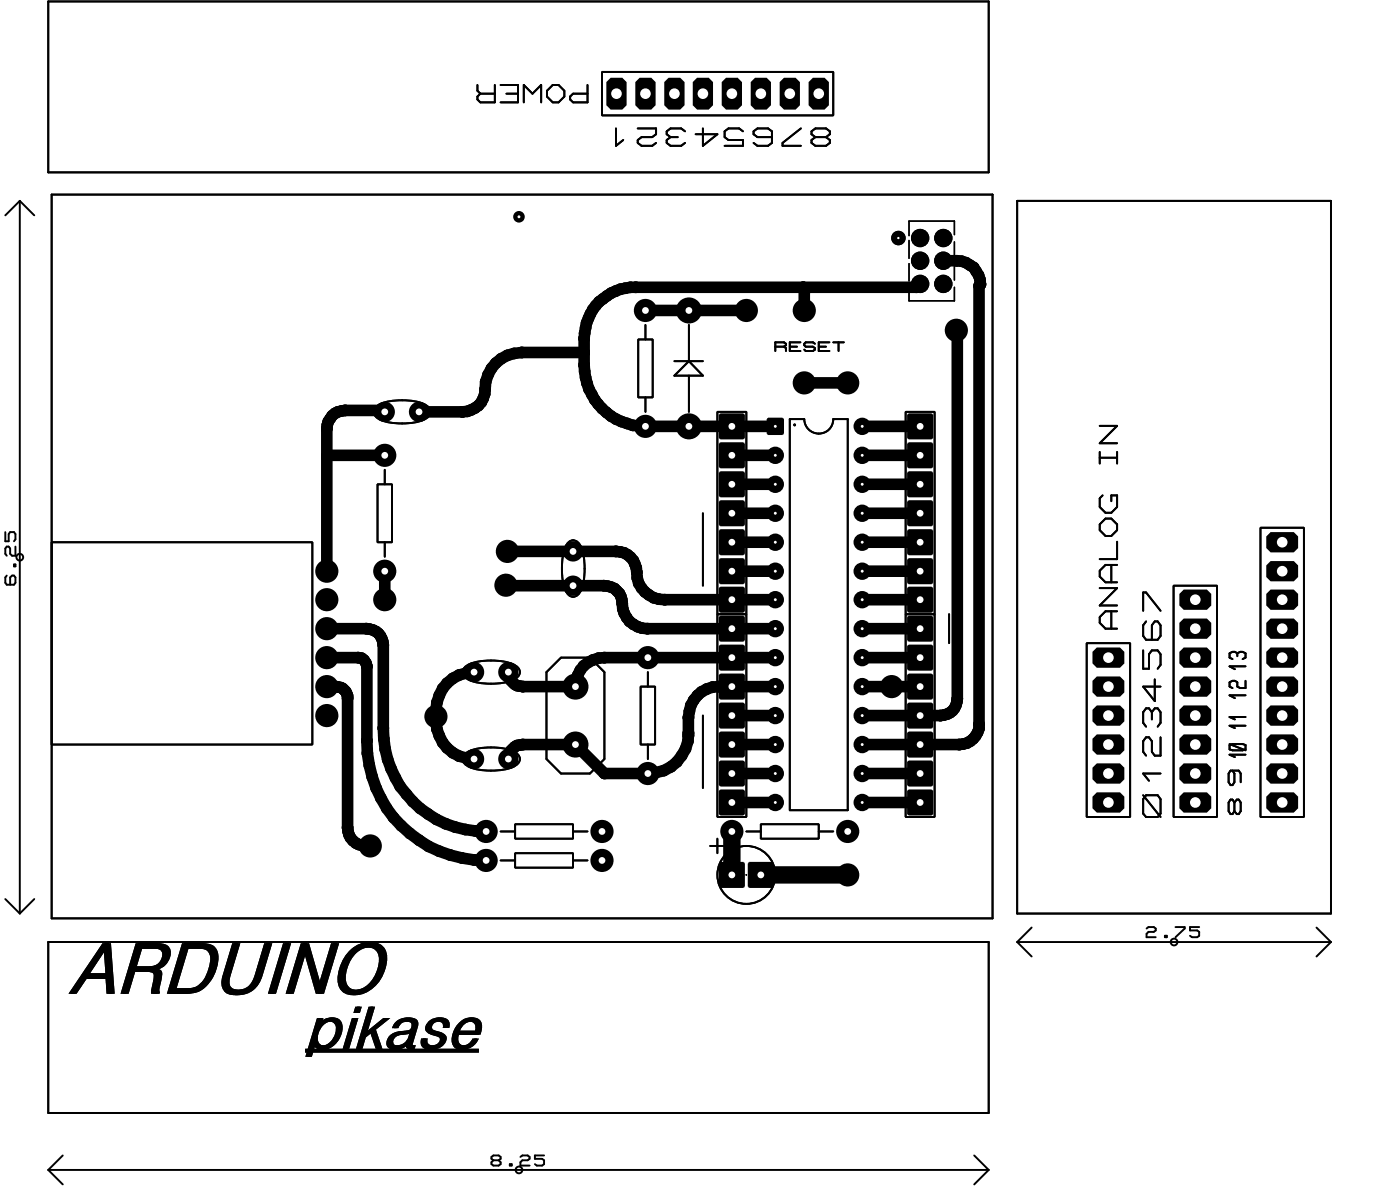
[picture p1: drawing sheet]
<svg xmlns="http://www.w3.org/2000/svg" width="123mm" height="104mm" viewBox="0 0 123 104" stroke-linecap="round" stroke-linejoin="round" font-family="sans-serif">
<defs><g id="words">
<text font-size="6.4" x="5.9" y="87.1">ARDUINO</text>
<text font-size="5.3" x="26.6" y="91.9">pikase</text>
</g></defs>
<g fill="#000">
<path d="M53.2 7.2l.4-.4h1l.3 .4v2l-.3 .4h-1l-.4-.4z" fill-rule="evenodd"/>
<path d="M55.7 7.2l.4-.4h1l.4 .4v2l-.4 .4h-1l-.4-.4z" fill-rule="evenodd"/>
<path d="M58.6 6.8h1l.4 .4v2l-.4 .4h-1l-.3-.4v-2z" fill-rule="evenodd"/>
<path d="M61.1 6.8h1l.4 .4v2l-.4 .4h-1l-.4-.4v-2z" fill-rule="evenodd"/>
<path d="M63.7 6.8h1l.4 .4v2l-.4 .4h-1l-.4-.4v-2z" fill-rule="evenodd"/>
<path d="M66.2 6.8h1l.4 .4v2l-.4 .4h-1l-.4-.4v-2z" fill-rule="evenodd"/>
<path d="M68.7 6.8h1.1l.3 .4v2l-.3 .4h-1.1l-.3-.4v-2z" fill-rule="evenodd"/>
<path d="M71.3 6.8h1l.4 .4v2l-.4 .4h-1l-.4-.4v-2z" fill-rule="evenodd"/>
<path d="M63.1 36.3h2.2v2.2h-2.2z" fill-rule="evenodd"/>
<path d="M67.3 36.7h1.4v1.4h-1.4z" fill-rule="evenodd"/>
<path d="M79.6 36.3h2.2v2.2h-2.2z" fill-rule="evenodd"/>
<path d="M63.1 56.6h2.2v2.2h-2.2z" fill-rule="evenodd"/>
<path d="M63.1 54h2.2v2.2h-2.2z" fill-rule="evenodd"/>
<path d="M63.1 51.5h2.2v2.2h-2.2z" fill-rule="evenodd"/>
<path d="M63.1 49h2.2v2.2h-2.2z" fill-rule="evenodd"/>
<path d="M63.1 46.4h2.2v2.2h-2.2z" fill-rule="evenodd"/>
<path d="M63.1 43.9h2.2v2.2h-2.2z" fill-rule="evenodd"/>
<path d="M63.1 41.4h2.2v2.2h-2.2z" fill-rule="evenodd"/>
<path d="M63.1 38.8h2.2v2.2h-2.2z" fill-rule="evenodd"/>
<path d="M79.6 51.5h2.2v2.2h-2.2z" fill-rule="evenodd"/>
<path d="M79.6 49h2.2v2.2h-2.2z" fill-rule="evenodd"/>
<path d="M79.6 46.4h2.2v2.2h-2.2z" fill-rule="evenodd"/>
<path d="M79.6 43.9h2.2v2.2h-2.2z" fill-rule="evenodd"/>
<path d="M79.6 41.4h2.2v2.2h-2.2z" fill-rule="evenodd"/>
<path d="M79.6 38.8h2.2v2.2h-2.2z" fill-rule="evenodd"/>
<path d="M79.6 56.6h2.2v2.2h-2.2z" fill-rule="evenodd"/>
<path d="M79.6 54h2.2v2.2h-2.2z" fill-rule="evenodd"/>
<path d="M96.2 56.8h2l.4 .3v1.1l-.4 .3h-2l-.4-.3v-1.1z" fill-rule="evenodd"/>
<path d="M103.8 56.8h2l.4 .3v1.1l-.4 .3h-2l-.4-.3v-1.1z" fill-rule="evenodd"/>
<path d="M103.8 54.2h2l.4 .4v1l-.4 .4h-2l-.4-.4v-1z" fill-rule="evenodd"/>
<path d="M103.8 51.7h2l.4 .4v1l-.4 .4h-2l-.4-.4v-1z" fill-rule="evenodd"/>
<path d="M111.4 56.8h2.1l.3 .3v1.1l-.3 .3h-2.1l-.4-.3v-1.1z" fill-rule="evenodd"/>
<path d="M111.4 54.2h2.1l.3 .4v1l-.3 .4h-2.1l-.4-.4v-1z" fill-rule="evenodd"/>
<path d="M111.4 51.7h2.1l.3 .4v1l-.3 .4h-2.1l-.4-.4v-1z" fill-rule="evenodd"/>
<path d="M111.4 49.2h2.1l.3 .4v1l-.3 .4h-2.1l-.4-.4v-1z" fill-rule="evenodd"/>
<path d="M111.4 46.7h2.1l.3 .3v1l-.3 .4h-2.1l-.4-.4v-1z" fill-rule="evenodd"/>
<path d="M63.1 69.3h2.2v2.2h-2.2z" fill-rule="evenodd"/>
<path d="M63.1 66.7h2.2v2.2h-2.2z" fill-rule="evenodd"/>
<path d="M63.1 64.2h2.2v2.2h-2.2z" fill-rule="evenodd"/>
<path d="M63.1 61.6h2.2v2.2h-2.2z" fill-rule="evenodd"/>
<path d="M63.1 59.1h2.2v2.2h-2.2z" fill-rule="evenodd"/>
<path d="M63.1 75.6h2.2v2.2h-2.2z" fill-rule="evenodd"/>
<path d="M65.6 75.6h2.2v2.2h-2.2z" fill-rule="evenodd"/>
<path d="M79.6 69.3h2.2v2.2h-2.2z" fill-rule="evenodd"/>
<path d="M79.6 66.7h2.2v2.2h-2.2z" fill-rule="evenodd"/>
<path d="M79.6 64.2h2.2v2.2h-2.2z" fill-rule="evenodd"/>
<path d="M79.6 61.6h2.2v2.2h-2.2z" fill-rule="evenodd"/>
<path d="M79.6 59.1h2.2v2.2h-2.2z" fill-rule="evenodd"/>
<path d="M96.2 69.5h2l.4 .3v1.1l-.4 .3h-2l-.4-.3v-1.1z" fill-rule="evenodd"/>
<path d="M96.2 66.9h2l.4 .4v1l-.4 .4h-2l-.4-.4v-1z" fill-rule="evenodd"/>
<path d="M96.2 64.4h2l.4 .4v1l-.4 .4h-2l-.4-.4v-1z" fill-rule="evenodd"/>
<path d="M96.2 61.8h2l.4 .4v1l-.4 .4h-2l-.4-.4v-1z" fill-rule="evenodd"/>
<path d="M96.2 59.3h2l.4 .4v1l-.4 .4h-2l-.4-.4v-1z" fill-rule="evenodd"/>
<path d="M103.8 69.5h2l.4 .3v1.1l-.4 .3h-2l-.4-.3v-1.1z" fill-rule="evenodd"/>
<path d="M103.8 66.9h2l.4 .4v1l-.4 .4h-2l-.4-.4v-1z" fill-rule="evenodd"/>
<path d="M103.8 64.4h2l.4 .4v1l-.4 .4h-2l-.4-.4v-1z" fill-rule="evenodd"/>
<path d="M103.8 61.8h2l.4 .4v1l-.4 .4h-2l-.4-.4v-1z" fill-rule="evenodd"/>
<path d="M103.8 59.3h2l.4 .4v1l-.4 .4h-2l-.4-.4v-1z" fill-rule="evenodd"/>
<path d="M111.4 69.5h2.1l.3 .3v1.1l-.3 .3h-2.1l-.4-.3v-1.1z" fill-rule="evenodd"/>
<path d="M111.4 66.9h2.1l.3 .4v1l-.3 .4h-2.1l-.4-.4v-1z" fill-rule="evenodd"/>
<path d="M111.4 64.4h2.1l.3 .4v1l-.3 .4h-2.1l-.4-.4v-1z" fill-rule="evenodd"/>
<path d="M111.4 61.8h2.1l.3 .4v1l-.3 .4h-2.1l-.4-.4v-1z" fill-rule="evenodd"/>
<path d="M111.4 59.3h2.1l.3 .4v1l-.3 .4h-2.1l-.4-.4v-1z" fill-rule="evenodd"/>
<circle cx="45.5" cy="19" r=".51"/>
<circle cx="45.5" cy="19" r=".38"/>
<circle cx="28.7" cy="37.6" r=".51"/>
<circle cx="28.7" cy="37.3" r=".51"/>
<circle cx="28.8" cy="39.9" r=".51"/>
<circle cx="28.8" cy="37" r=".51"/>
<circle cx="29" cy="36.7" r=".51"/>
<circle cx="29.1" cy="36.4" r=".51"/>
<circle cx="29.4" cy="36.2" r=".51"/>
<circle cx="29.6" cy="36.1" r=".51"/>
<circle cx="30" cy="36" r=".51"/>
<circle cx="30.3" cy="36" r=".51"/>
<circle cx="33.6" cy="36" r=".51"/>
<circle cx="33.7" cy="39.9" r="1.02"/>
<circle cx="33.7" cy="36.1" r=".89"/>
<circle cx="36.7" cy="36.1" r=".89"/>
<circle cx="40.6" cy="36.1" r=".51"/>
<circle cx="41" cy="36.1" r=".51"/>
<circle cx="41.3" cy="35.9" r=".51"/>
<circle cx="41.7" cy="35.8" r=".51"/>
<circle cx="42" cy="35.6" r=".51"/>
<circle cx="42.2" cy="35.3" r=".51"/>
<circle cx="42.4" cy="34.9" r=".51"/>
<circle cx="42.5" cy="34.5" r=".51"/>
<circle cx="42.5" cy="34.1" r=".51"/>
<circle cx="42.6" cy="33.5" r=".51"/>
<circle cx="42.8" cy="32.9" r=".51"/>
<circle cx="43.1" cy="32.3" r=".51"/>
<circle cx="43.5" cy="31.8" r=".51"/>
<circle cx="43.9" cy="31.5" r=".51"/>
<circle cx="44.5" cy="31.2" r=".51"/>
<circle cx="45.1" cy="31" r=".51"/>
<circle cx="45.8" cy="30.9" r=".51"/>
<circle cx="51.2" cy="32" r=".51"/>
<circle cx="51.2" cy="30.9" r=".51"/>
<circle cx="51.2" cy="29.7" r=".51"/>
<circle cx="51.3" cy="32.6" r=".51"/>
<circle cx="51.3" cy="29.2" r=".51"/>
<circle cx="51.4" cy="33.1" r=".51"/>
<circle cx="51.4" cy="28.7" r=".51"/>
<circle cx="51.4" cy="28.3" r=".51"/>
<circle cx="51.5" cy="33.6" r=".51"/>
<circle cx="51.6" cy="27.9" r=".51"/>
<circle cx="51.6" cy="34.1" r=".51"/>
<circle cx="51.8" cy="27.5" r=".51"/>
<circle cx="51.9" cy="34.6" r=".51"/>
<circle cx="52" cy="27.1" r=".51"/>
<circle cx="52.2" cy="35.1" r=".51"/>
<circle cx="52.2" cy="26.8" r=".51"/>
<circle cx="52.5" cy="35.4" r=".51"/>
<circle cx="52.5" cy="26.5" r=".51"/>
<circle cx="52.8" cy="35.8" r=".51"/>
<circle cx="52.9" cy="26.2" r=".51"/>
<circle cx="53.2" cy="36.2" r=".51"/>
<circle cx="53.2" cy="26" r=".51"/>
<circle cx="53.6" cy="25.7" r=".51"/>
<circle cx="53.6" cy="36.5" r=".51"/>
<circle cx="54" cy="25.5" r=".51"/>
<circle cx="54" cy="36.7" r=".51"/>
<circle cx="54.4" cy="25.4" r=".51"/>
<circle cx="54.5" cy="37" r=".51"/>
<circle cx="54.8" cy="25.3" r=".51"/>
<circle cx="55" cy="37.1" r=".51"/>
<circle cx="55.3" cy="25.2" r=".51"/>
<circle cx="55.5" cy="37.3" r=".51"/>
<circle cx="55.8" cy="25.2" r=".51"/>
<circle cx="56" cy="37.3" r=".51"/>
<circle cx="56.6" cy="37.4" r="1.02"/>
<circle cx="56.6" cy="27.2" r="1.02"/>
<circle cx="60.4" cy="37.4" r="1.14"/>
<circle cx="60.4" cy="27.2" r="1.14"/>
<circle cx="65.4" cy="27.2" r="1.02"/>
<circle cx="68" cy="39.9" r=".76"/>
<circle cx="70.4" cy="25.2" r=".51"/>
<circle cx="70.5" cy="33.6" r="1.02"/>
<circle cx="70.5" cy="27.2" r="1.02"/>
<circle cx="70.5" cy="25.3" r=".51"/>
<circle cx="74.3" cy="33.6" r="1.02"/>
<circle cx="75.6" cy="39.9" r=".76"/>
<circle cx="75.6" cy="37.4" r=".76"/>
<circle cx="80.4" cy="25.2" r=".51"/>
<circle cx="80.7" cy="20.9" r=".8"/>
<circle cx="80.7" cy="22.9" r=".8"/>
<circle cx="80.7" cy="24.9" r=".8"/>
<circle cx="80.7" cy="37.4" r=".51"/>
<circle cx="82.7" cy="20.9" r=".8"/>
<circle cx="82.7" cy="24.9" r=".8"/>
<circle cx="82.7" cy="22.9" r=".8"/>
<circle cx="83.9" cy="29" r="1.02"/>
<circle cx="83.9" cy="29" r=".51"/>
<circle cx="83.9" cy="22.9" r=".51"/>
<circle cx="84.3" cy="22.9" r=".51"/>
<circle cx="84.7" cy="23" r=".51"/>
<circle cx="85" cy="23.2" r=".51"/>
<circle cx="85.4" cy="23.5" r=".51"/>
<circle cx="85.6" cy="23.8" r=".51"/>
<circle cx="85.8" cy="24.1" r=".51"/>
<circle cx="85.9" cy="25.1" r=".51"/>
<circle cx="85.9" cy="24.5" r=".51"/>
<circle cx="86" cy="24.9" r=".51"/>
<circle cx="28.7" cy="57.7" r="1.02"/>
<circle cx="28.7" cy="55.1" r="1.02"/>
<circle cx="28.7" cy="50.1" r="1.02"/>
<circle cx="28.7" cy="52.6" r="1.02"/>
<circle cx="28.7" cy="40" r=".51"/>
<circle cx="31.4" cy="57.7" r=".51"/>
<circle cx="31.7" cy="57.7" r=".51"/>
<circle cx="31.9" cy="57.9" r=".51"/>
<circle cx="32.1" cy="58.1" r=".51"/>
<circle cx="32.1" cy="55.1" r=".51"/>
<circle cx="32.2" cy="58.4" r=".51"/>
<circle cx="32.4" cy="55.2" r=".51"/>
<circle cx="32.7" cy="55.2" r=".51"/>
<circle cx="33" cy="55.4" r=".51"/>
<circle cx="33.2" cy="55.5" r=".51"/>
<circle cx="33.4" cy="55.8" r=".51"/>
<circle cx="33.5" cy="56" r=".51"/>
<circle cx="33.6" cy="56.3" r=".51"/>
<circle cx="33.6" cy="56.6" r=".51"/>
<circle cx="33.7" cy="52.6" r="1.02"/>
<circle cx="33.7" cy="50.1" r="1.02"/>
<circle cx="39.2" cy="59.9" r=".51"/>
<circle cx="39.7" cy="59.5" r=".51"/>
<circle cx="40.3" cy="59.2" r=".51"/>
<circle cx="40.9" cy="59" r=".51"/>
<circle cx="41.6" cy="58.9" r=".89"/>
<circle cx="44.4" cy="51.3" r="1.02"/>
<circle cx="44.4" cy="51.3" r=".51"/>
<circle cx="44.4" cy="51.4" r=".51"/>
<circle cx="44.5" cy="48.3" r="1.02"/>
<circle cx="44.5" cy="48.3" r=".51"/>
<circle cx="44.6" cy="58.9" r=".89"/>
<circle cx="44.6" cy="59.2" r=".51"/>
<circle cx="44.7" cy="59.4" r=".51"/>
<circle cx="44.8" cy="59.6" r=".51"/>
<circle cx="45" cy="59.8" r=".51"/>
<circle cx="45.1" cy="60" r=".51"/>
<circle cx="50.2" cy="51.4" r=".89"/>
<circle cx="50.2" cy="48.3" r=".89"/>
<circle cx="50.5" cy="59.7" r=".51"/>
<circle cx="50.7" cy="59.2" r=".51"/>
<circle cx="50.9" cy="58.8" r=".51"/>
<circle cx="51.2" cy="58.4" r=".51"/>
<circle cx="51.6" cy="58.1" r=".51"/>
<circle cx="52" cy="57.9" r=".51"/>
<circle cx="52.5" cy="57.7" r=".51"/>
<circle cx="53" cy="51.4" r=".51"/>
<circle cx="53" cy="57.7" r=".51"/>
<circle cx="53.3" cy="51.4" r=".51"/>
<circle cx="53.6" cy="51.5" r=".51"/>
<circle cx="53.9" cy="51.6" r=".51"/>
<circle cx="54" cy="48.3" r=".51"/>
<circle cx="54.1" cy="51.8" r=".51"/>
<circle cx="54.3" cy="52" r=".51"/>
<circle cx="54.4" cy="48.4" r=".51"/>
<circle cx="54.4" cy="52.3" r=".51"/>
<circle cx="54.5" cy="52.6" r=".51"/>
<circle cx="54.6" cy="52.9" r=".51"/>
<circle cx="54.6" cy="53.4" r=".51"/>
<circle cx="54.7" cy="48.5" r=".51"/>
<circle cx="54.7" cy="53.8" r=".51"/>
<circle cx="54.9" cy="54.1" r=".51"/>
<circle cx="55" cy="48.6" r=".51"/>
<circle cx="55.2" cy="54.5" r=".51"/>
<circle cx="55.3" cy="48.9" r=".51"/>
<circle cx="55.5" cy="49.1" r=".51"/>
<circle cx="55.5" cy="54.7" r=".51"/>
<circle cx="55.7" cy="49.4" r=".51"/>
<circle cx="55.8" cy="49.8" r=".51"/>
<circle cx="55.8" cy="50.2" r=".51"/>
<circle cx="55.9" cy="50.7" r=".51"/>
<circle cx="55.9" cy="54.9" r=".51"/>
<circle cx="56" cy="51.1" r=".51"/>
<circle cx="56.3" cy="51.6" r=".51"/>
<circle cx="56.3" cy="55.1" r=".51"/>
<circle cx="56.6" cy="51.9" r=".51"/>
<circle cx="56.8" cy="55.1" r=".51"/>
<circle cx="56.8" cy="57.7" r="1.02"/>
<circle cx="56.9" cy="52.2" r=".51"/>
<circle cx="57.3" cy="52.4" r=".51"/>
<circle cx="57.8" cy="52.5" r=".51"/>
<circle cx="58.3" cy="52.6" r=".51"/>
<circle cx="68" cy="50.1" r=".76"/>
<circle cx="68" cy="45" r=".76"/>
<circle cx="68" cy="52.6" r=".76"/>
<circle cx="68" cy="55.1" r=".76"/>
<circle cx="68" cy="57.7" r=".76"/>
<circle cx="68" cy="47.5" r=".76"/>
<circle cx="68" cy="42.5" r=".76"/>
<circle cx="75.6" cy="57.7" r=".76"/>
<circle cx="75.6" cy="55.1" r=".76"/>
<circle cx="75.6" cy="52.6" r=".76"/>
<circle cx="75.6" cy="47.5" r=".76"/>
<circle cx="75.6" cy="45" r=".76"/>
<circle cx="75.6" cy="50.1" r=".76"/>
<circle cx="75.6" cy="42.5" r=".76"/>
<circle cx="28.7" cy="62.7" r="1.02"/>
<circle cx="28.7" cy="60.2" r="1.02"/>
<circle cx="29.5" cy="60.2" r=".51"/>
<circle cx="29.7" cy="60.2" r=".51"/>
<circle cx="29.9" cy="60.3" r=".51"/>
<circle cx="30.1" cy="60.4" r=".51"/>
<circle cx="30.2" cy="60.5" r=".51"/>
<circle cx="30.3" cy="60.6" r=".51"/>
<circle cx="30.4" cy="60.8" r=".51"/>
<circle cx="30.5" cy="61" r=".51"/>
<circle cx="30.5" cy="72.6" r=".51"/>
<circle cx="30.5" cy="61.2" r=".51"/>
<circle cx="30.5" cy="72.9" r=".51"/>
<circle cx="30.6" cy="73.2" r=".51"/>
<circle cx="30.7" cy="73.4" r=".51"/>
<circle cx="30.9" cy="73.7" r=".51"/>
<circle cx="31.2" cy="73.9" r=".51"/>
<circle cx="31.5" cy="74" r=".51"/>
<circle cx="31.7" cy="74.1" r=".51"/>
<circle cx="32.1" cy="74.2" r=".51"/>
<circle cx="32.2" cy="64.9" r=".51"/>
<circle cx="32.2" cy="66" r=".51"/>
<circle cx="32.4" cy="67.1" r=".51"/>
<circle cx="32.5" cy="74.2" r="1.02"/>
<circle cx="32.6" cy="68.1" r=".51"/>
<circle cx="33" cy="69.1" r=".51"/>
<circle cx="33.4" cy="70" r=".51"/>
<circle cx="33.6" cy="63.8" r=".51"/>
<circle cx="33.7" cy="64.8" r=".51"/>
<circle cx="33.8" cy="65.7" r=".51"/>
<circle cx="33.9" cy="70.9" r=".51"/>
<circle cx="34" cy="66.6" r=".51"/>
<circle cx="34.3" cy="67.4" r=".51"/>
<circle cx="34.5" cy="71.7" r=".51"/>
<circle cx="34.7" cy="68.2" r=".51"/>
<circle cx="35.1" cy="69" r=".51"/>
<circle cx="35.2" cy="72.4" r=".51"/>
<circle cx="35.6" cy="69.6" r=".51"/>
<circle cx="35.9" cy="73.1" r=".51"/>
<circle cx="36.2" cy="70.3" r=".51"/>
<circle cx="36.7" cy="73.7" r=".51"/>
<circle cx="36.8" cy="70.9" r=".51"/>
<circle cx="37.5" cy="71.4" r=".51"/>
<circle cx="37.6" cy="74.2" r=".51"/>
<circle cx="38.2" cy="62.8" r="1.02"/>
<circle cx="38.2" cy="62.8" r=".51"/>
<circle cx="38.2" cy="62.3" r=".51"/>
<circle cx="38.2" cy="63.2" r=".51"/>
<circle cx="38.3" cy="71.8" r=".51"/>
<circle cx="38.3" cy="63.9" r=".51"/>
<circle cx="38.3" cy="61.6" r=".51"/>
<circle cx="38.5" cy="61" r=".51"/>
<circle cx="38.5" cy="74.6" r=".51"/>
<circle cx="38.5" cy="64.5" r=".51"/>
<circle cx="38.8" cy="60.4" r=".51"/>
<circle cx="38.8" cy="65.1" r=".51"/>
<circle cx="39.1" cy="72.2" r=".51"/>
<circle cx="39.2" cy="65.6" r=".51"/>
<circle cx="39.5" cy="75" r=".51"/>
<circle cx="39.7" cy="66" r=".51"/>
<circle cx="39.9" cy="72.5" r=".51"/>
<circle cx="40.3" cy="66.3" r=".51"/>
<circle cx="40.5" cy="75.2" r=".51"/>
<circle cx="40.8" cy="72.7" r=".51"/>
<circle cx="40.9" cy="66.5" r=".51"/>
<circle cx="41.6" cy="66.5" r=".89"/>
<circle cx="41.6" cy="75.4" r=".51"/>
<circle cx="41.6" cy="66.5" r=".51"/>
<circle cx="41.7" cy="72.9" r=".51"/>
<circle cx="42.6" cy="72.9" r="1.02"/>
<circle cx="42.6" cy="75.4" r="1.02"/>
<circle cx="44.6" cy="66.5" r=".89"/>
<circle cx="44.6" cy="66.3" r=".51"/>
<circle cx="44.7" cy="66" r=".51"/>
<circle cx="44.8" cy="65.8" r=".51"/>
<circle cx="45" cy="65.7" r=".51"/>
<circle cx="45.1" cy="65.5" r=".51"/>
<circle cx="45.3" cy="65.4" r=".51"/>
<circle cx="45.3" cy="60.1" r=".51"/>
<circle cx="45.6" cy="65.3" r=".51"/>
<circle cx="45.6" cy="60.2" r=".51"/>
<circle cx="45.8" cy="60.2" r=".51"/>
<circle cx="45.8" cy="65.3" r=".51"/>
<circle cx="50.5" cy="65.3" r="1.14"/>
<circle cx="50.5" cy="60.2" r="1.14"/>
<circle cx="52.8" cy="75.4" r="1.02"/>
<circle cx="52.8" cy="72.9" r="1.02"/>
<circle cx="53" cy="67.8" r=".51"/>
<circle cx="56.8" cy="67.8" r="1.02"/>
<circle cx="57.5" cy="67.7" r=".51"/>
<circle cx="58.2" cy="67.6" r=".51"/>
<circle cx="58.8" cy="67.2" r=".51"/>
<circle cx="59.4" cy="66.8" r=".51"/>
<circle cx="59.8" cy="66.3" r=".51"/>
<circle cx="60.1" cy="65.7" r=".51"/>
<circle cx="60.3" cy="65" r=".51"/>
<circle cx="60.4" cy="64.3" r=".51"/>
<circle cx="60.4" cy="64.5" r=".51"/>
<circle cx="60.4" cy="62.9" r=".51"/>
<circle cx="60.5" cy="62.4" r=".51"/>
<circle cx="60.6" cy="61.8" r=".51"/>
<circle cx="60.8" cy="61.4" r=".51"/>
<circle cx="61.2" cy="61" r=".51"/>
<circle cx="61.5" cy="60.7" r=".51"/>
<circle cx="62" cy="60.4" r=".51"/>
<circle cx="62.5" cy="60.2" r=".51"/>
<circle cx="63" cy="60.2" r=".51"/>
<circle cx="64.2" cy="72.9" r="1.02"/>
<circle cx="68" cy="62.7" r=".76"/>
<circle cx="68" cy="60.2" r=".76"/>
<circle cx="68" cy="65.3" r=".76"/>
<circle cx="68" cy="70.4" r=".76"/>
<circle cx="68" cy="67.8" r=".76"/>
<circle cx="74.3" cy="72.9" r="1.02"/>
<circle cx="74.3" cy="76.7" r="1.02"/>
<circle cx="75.6" cy="70.4" r=".76"/>
<circle cx="75.6" cy="67.8" r=".76"/>
<circle cx="75.6" cy="65.3" r=".76"/>
<circle cx="75.6" cy="60.2" r=".76"/>
<circle cx="75.6" cy="62.7" r=".76"/>
<circle cx="78.1" cy="60.2" r=".51"/>
<circle cx="78.1" cy="60.2" r=".3"/>
<circle cx="78.2" cy="60.2" r="1.02"/>
<circle cx="78.2" cy="60.2" r=".51"/>
<circle cx="82.5" cy="62.7" r=".51"/>
<circle cx="82.8" cy="62.7" r=".51"/>
<circle cx="83.1" cy="62.6" r=".51"/>
<circle cx="83.3" cy="62.5" r=".51"/>
<circle cx="83.5" cy="62.3" r=".51"/>
<circle cx="83.7" cy="62.1" r=".51"/>
<circle cx="83.8" cy="61.8" r=".51"/>
<circle cx="83.9" cy="61.6" r=".51"/>
<circle cx="83.9" cy="61.3" r=".51"/>
<circle cx="84.1" cy="65.3" r=".51"/>
<circle cx="84.5" cy="65.2" r=".51"/>
<circle cx="84.8" cy="65.2" r=".51"/>
<circle cx="85.1" cy="65" r=".51"/>
<circle cx="85.3" cy="64.8" r=".51"/>
<circle cx="85.6" cy="64.5" r=".51"/>
<circle cx="85.7" cy="64.2" r=".51"/>
<circle cx="85.9" cy="63.5" r=".51"/>
<circle cx="85.9" cy="63.9" r=".51"/>
</g>
<g fill="none" stroke="#000" stroke-width=".17">
<path d="M4.2 .1h82.5v15h-82.5zM4.5 17.1h82.5v63.4h-82.5zM41.9 7.5v.5l.2 .2M42.1 8.2h1.3M43.4 7.5v1.5h-1.3l-.2-.3v-.2l.2-.3M43.9 7.5h1.5v1.5h-1.5M44.4 8.2h1M45.9 9v-1.5l.8 .7 .8-.7v1.5M48 8l.5-.5h.5l.5 .5v.5l-.5 .5h-.5l-.5-.5zM51.5 7.5v1.5h-1.3l-.2-.3v-.2l.2-.3h1.3M52.8 6.3h20.3v3.8h-20.3zM54 11.3v1.5l.7-.5"/>
<path d="M55.9 11.3h1.6v.5l-.3 .2h-.9l-.4 .3v.2l.4 .3h.9l.3-.3M58.8 12l-.3 .3v.2l.3 .3h.9l.4-.3M58.8 12h.6M60.1 11.5l-.4-.2h-.9l-.3 .2v.3l.3 .2M61.6 11.3v1.5l1.3-1h-1.9M65.2 11.5l-.4-.2h-.9l-.4 .2v.5l.4 .3h1.3v.5h-1.7M67.7 12h-1.3l-.3-.2v-.3l.3-.2h1l.3 .2v1l-.3 .3h-1l-.3-.3M70.2 11.3l-1.6 1.2v.3h1.6M71.5 12l-.3 .3v.2l.3 .3h.9l.4-.3v-.2l-.4-.3M71.5 12l-.3-.2v-.3l.3-.2h.9l.4 .2v.3l-.4 .2M71.5 12h.9M89.2 17.6h27.5v62.5h-27.5z"/>
<path d="M33 35.6a5.1 5.1 0 0 1 4.5 0 .59 .59 0 0 1 0 1 5.1 5.1 0 0 1-4.5 0 .6 .6 0 0 1 0-1zM56 29.8h1.2v5h-1.2zM56.6 28.5v1.3M56.6 34.8v1.3M59.1 32.9l1.3-1.2 1.2 1.2zM59.1 31.7h2.5M60.4 28.5v3.2M60.4 32.9v3.2M62.9 36.1h2.5v17.7h-2.5zM68 30.4h.7M68.7 30.4l.2-.1v-.2l-.2-.1h-.7v.8M68.7 30.4l.2 .1v.3"/>
<path d="M69.3 36.7h1.2a1.27 1.27 0 0 0 1.3 1.3 1.27 1.27 0 0 0 1.3-1.3h1.2v34.3h-5zM69.3 30.4h.6M70.2 30h-.9v.8h.9M71.5 30.1l-.2-.1h-.6l-.2 .1 .2 .3h.6l.2 .1v.1l-.2 .2h-.6l-.2-.2M71.8 30.4h.6M72.7 30h-.9v.8h.9M73.1 30h.9M73.5 30v.8M79.4 36.1h2.6v17.7h-2.6zM96.4 39.6v1M96.4 37.3h1.6l-1.6 1.6h1.6M98 39.6v1"/>
<path d="M4.5 47.5h22.9v17.8h-22.9zM33.1 42.5h1.3v5h-1.3zM33.7 41.2v1.3M33.7 47.5v1.3M40.8 58.4a5.1 5.1 0 0 1 4.5 0 .59 .59 0 0 1 0 1 5.1 5.1 0 0 1-4.5 0 .59 .59 0 0 1 0-1zM47.9 58.9l1.3-1.2h2.5l1.3 1.2v7.6l-1.3 1.3h-2.5l-1.3-1.3zM49.8 47.7a.61 .61 0 0 1 1 0 5.2 5.2 0 0 1 0 4.3 .61 .61 0 0 1-1 0 5.3 5.3 0 0 1 0-4.3zM56.8 58.9v1.3M61.6 45v6.4M62.9 53.8h2.5v17.8h-2.5zM79.4 53.8h2.6v17.8h-2.6zM83.2 53.8v2.6"/>
<path d="M95.3 56.4h3.8v15.2h-3.8zM96.4 51.6h1.6l-1.6 1.5h1.6M96.4 40.1h1.6M96.7 43.4l-.3 .3v.7l.5 .6h.6l.5-.6v-1h-.5v.5M96.9 45.5h.6l.5 .5v.5l-.5 .5h-.6l-.5-.5v-.5zM97.5 49.5v1.6M97.5 53.6v1.5M98 53.6h-1.1l-.5 .5v.5l.5 .5h1.1M98 49.5h-1.1l-.5 .5v.5l.5 .6h1.1M98 47.5v1.5h-1.6M100.2 53.6v-1.7h.3l1.3 1.7M100.2 57v1.6h.6v-1.2l.2-.4h.5l.3 .4v.9l-.3 .3"/>
<path d="M100.5 54.5l-.3 .3v1l.3 .3h1l.3-.3v-1l-.3-.3h-.2l-.3 .3v1.3M101.3 59.6v1.9l-1.1-1.3h1.6M102.9 51.4h3.8v20.2h-3.8zM108.5 57.3l-.2-.2-.5 .2v.4l.3 .1M108.5 57.3l.3-.2 .4 .2v.4l-.2 .1M108.5 57.3v.2M109.2 59.7v.6h-.4l-.3-.1v-.4l-.2-.1-.5 .1v.4l.3 .1M109.2 58.4h-1.4l.5 .3M110.5 46.3h3.8v25.3h-3.8zM40.8 66a5.1 5.1 0 0 1 4.5 0 .59 .59 0 0 1 0 1.1 5.1 5.1 0 0 1-4.5 0 .59 .59 0 0 1 0-1.1zM43.9 72.9h1.3M43.9 75.4h1.3"/>
<path d="M45.2 72.3h5v1.2h-5zM45.2 74.8h5v1.3h-5zM50.2 72.9h1.3M50.2 75.4h1.3M56.2 60.2h1.2v5.1h-1.2zM56.8 65.3v1.2M61.6 62.7v6.4M62.3 74.2h1.2M62.9 73.5v1.3M65.4 72.9h1.3M65.4 76.7h.1M66.7 72.3h5.1v1.2h-5.1z"/>
<path d="M71.8 72.9h1.3M100.2 69.7l1.6 1.9M100.5 69.7h1l.3 .4v1.2l-.3 .3h-1l-.3-.3v-1.2zM101 62.4l-.2-.3h-.3l-.3 .3v1l.3 .3M101 62.4l.3-.3h.2l.3 .3v1l-.3 .3M101 62.4v.7M101.8 64.6v1.7h-.5l-.3-.4v-.9l-.2-.4h-.3l-.3 .4v.9l.3 .4M101.8 67.8h-1.6l.6 .7M107.8 65.3l.3-.1h.9l.2 .1v.4l-.2 .1h-.9l-.3-.1zM107.8 65.2l1.4 .6M108.1 67.6l.1 .2v.8l-.1 .2h-.2l-.2-.2v-.8l.2-.2h.7l.2 .2v.8M108.2 70.4l-.1-.3h-.2l-.2 .3v.7l.2 .3h.2l.1-.3"/>
<path d="M108.2 70.4l.3-.3h.1l.2 .3v.7l-.2 .3h-.1l-.3-.3M108.2 70.4v.7M109.2 66.2h-1.4l.5 .2M109.2 63.6h-1.4l.5 .2M109.2 62.9h-1.4l.5 .2M109.2 61h-1.4l.5 .2M4.2 82.6h82.5v15h-82.5z"/>
<circle cx="69.7" cy="37.3" r=".04"/>
<circle cx="65.4" cy="76.7" r="2.54"/>
</g>
<circle cx="78.8" cy="20.9" r=".38" fill="none" stroke="#000" stroke-width=".51"/>
<path d="M79.7 21.1v1.5M79.7 23.1v1.5M79.7 25.1v1.3h4v-1.2M83.7 20.6v-1.2h-4v1.3M83.7 21.2v1.4M83.7 23.2v1.4" fill="none" stroke="#000" stroke-width=".13"/>
<path d="M26.8 92.1h15.2" fill="none" stroke="#000" stroke-width=".34"/>
<g fill="none" stroke="#000" stroke-width="1">
<path d="M33.7 36.1l-.1-.1h-3.3a1.58 1.58 0 0 0-1.6 1.6v12.5M33.7 39.9h-4.9l-.1 .1M51.2 30.9h-5.4a3.2 3.2 0 0 0-3.3 3.2 1.95 1.95 0 0 1-1.9 2h-3.9M56.6 27.2h8.8M64.2 39.9h3.8M70.4 25.2l.1 .1v1.9M70.5 33.6h3.8M75.6 39.9h5.1M75.6 37.4h5.1M80.7 24.9l-.3 .3h-25.1a4.5 4.5 0 0 0-4.1 4.5 10.9 10.9 0 0 0 .3 3.9 5.3 5.3 0 0 0 5.1 3.8h11.4M82.7 22.9a3.1 3.1 0 0 1 2.7 .6l.4 .6 .2 .8-.1 .2v38.8a1.82 1.82 0 0 1-1.8 1.4h-8.5M83.9 29v32.3a1.45 1.45 0 0 1-1.4 1.4h-6.9"/>
<path d="M28.7 55.1h3.4a1.45 1.45 0 0 1 1.5 1.5v7.2a8.9 8.9 0 0 0 9 9.1M28.7 57.7h2.7a.8 .8 0 0 1 .8 .7v6.5a10.3 10.3 0 0 0 10.4 10.5M33.7 50.1v2.5M41.6 58.9a3.3 3.3 0 0 0-3.4 3.4 3.8 3.8 0 0 0 2.1 4l1.3 .2M44.4 51.3l8.6 .1a1.52 1.52 0 0 1 1.6 1.5 2.17 2.17 0 0 0 2.2 2.2h11.2M44.5 48.3h9.5a1.81 1.81 0 0 1 1.8 1.9 2.39 2.39 0 0 0 2.5 2.4h9.7M64.2 42.5h3.8M64.2 45h3.8M64.2 47.5h3.8M64.2 50.1h3.8M68 57.7h-15a2.46 2.46 0 0 0-2.5 2.5h-4.7a1.25 1.25 0 0 1-1.2-1.3M75.6 55.1h5.1"/>
<path d="M75.6 57.7h5.1M75.6 42.5h5.1M75.6 45h5.1M75.6 47.5h5.1M75.6 50.1h5.1M75.6 52.6h5.1M28.7 60.2h.8a1 1 0 0 1 1 .8v11.6a1.65 1.65 0 0 0 2 1.6M60.4 64.3a3.5 3.5 0 0 1-3.6 3.5h-3.8l-2.5-2.5h-4.7a1.25 1.25 0 0 0-1.2 1.2M64.2 67.8h3.8M64.2 65.3h3.8M64.2 62.7h3.8M64.2 70.4h3.8"/>
<path d="M68 60.2h-5a2.67 2.67 0 0 0-2.6 2.7v1.6M75.6 67.8h5.1M75.6 60.2h2.5M75.6 70.4h5.1M78.2 60.2h2.5"/>
</g>
<g fill="#000">
<circle cx="80.7" cy="37.4" r=".51"/>
<circle cx="44.5" cy="48.3" r=".51"/>
</g>
<path d="M78.1 60.2h.1" fill="none" stroke="#000" stroke-width=".63"/>
<path d="M64.2 72.9v3.8M66.7 76.7h7.6" fill="none" stroke="#000" stroke-width="1.5"/>
<circle cx="45.5" cy="19" r=".13" fill="#fff"/>
<circle cx="78.2" cy="60.2" r=".38" fill="#000"/>
<circle cx="78.2" cy="60.2" r=".13" fill="#fff"/>
<path d="M67.4 36.7h1.2v1.3h-1.2z" fill="#000"/>
<circle cx="68" cy="37.4" r=".13" fill="#fff"/>
<circle cx="68" cy="39.9" r=".64" fill="#000"/>
<circle cx="68" cy="39.9" r=".13" fill="#fff"/>
<circle cx="68" cy="42.5" r=".64" fill="#000"/>
<circle cx="68" cy="42.5" r=".13" fill="#fff"/>
<circle cx="68" cy="45" r=".64" fill="#000"/>
<circle cx="68" cy="45" r=".13" fill="#fff"/>
<circle cx="68" cy="47.5" r=".64" fill="#000"/>
<circle cx="68" cy="47.5" r=".13" fill="#fff"/>
<circle cx="68" cy="50.1" r=".64" fill="#000"/>
<circle cx="68" cy="50.1" r=".13" fill="#fff"/>
<circle cx="68" cy="52.6" r=".64" fill="#000"/>
<circle cx="68" cy="52.6" r=".13" fill="#fff"/>
<circle cx="68" cy="55.1" r=".64" fill="#000"/>
<circle cx="68" cy="55.1" r=".13" fill="#fff"/>
<circle cx="68" cy="57.7" r=".64" fill="#000"/>
<circle cx="68" cy="57.7" r=".13" fill="#fff"/>
<circle cx="68" cy="60.2" r=".64" fill="#000"/>
<circle cx="68" cy="60.2" r=".13" fill="#fff"/>
<circle cx="68" cy="62.7" r=".64" fill="#000"/>
<circle cx="68" cy="62.7" r=".13" fill="#fff"/>
<circle cx="68" cy="65.3" r=".64" fill="#000"/>
<circle cx="68" cy="65.3" r=".13" fill="#fff"/>
<circle cx="68" cy="67.8" r=".64" fill="#000"/>
<circle cx="68" cy="67.8" r=".13" fill="#fff"/>
<circle cx="68" cy="70.4" r=".64" fill="#000"/>
<circle cx="68" cy="70.4" r=".13" fill="#fff"/>
<circle cx="75.6" cy="70.4" r=".64" fill="#000"/>
<circle cx="75.6" cy="70.4" r=".13" fill="#fff"/>
<circle cx="75.6" cy="67.8" r=".64" fill="#000"/>
<circle cx="75.6" cy="67.8" r=".13" fill="#fff"/>
<circle cx="75.6" cy="65.3" r=".64" fill="#000"/>
<circle cx="75.6" cy="65.3" r=".13" fill="#fff"/>
<circle cx="75.6" cy="62.7" r=".64" fill="#000"/>
<circle cx="75.6" cy="62.7" r=".13" fill="#fff"/>
<circle cx="75.6" cy="60.2" r=".64" fill="#000"/>
<circle cx="75.6" cy="60.2" r=".13" fill="#fff"/>
<circle cx="75.6" cy="57.7" r=".64" fill="#000"/>
<circle cx="75.6" cy="57.7" r=".13" fill="#fff"/>
<circle cx="75.6" cy="55.1" r=".64" fill="#000"/>
<circle cx="75.6" cy="55.1" r=".13" fill="#fff"/>
<circle cx="75.6" cy="52.6" r=".64" fill="#000"/>
<circle cx="75.6" cy="52.6" r=".13" fill="#fff"/>
<circle cx="75.6" cy="50.1" r=".64" fill="#000"/>
<circle cx="75.6" cy="50.1" r=".13" fill="#fff"/>
<circle cx="75.6" cy="47.5" r=".64" fill="#000"/>
<circle cx="75.6" cy="47.5" r=".13" fill="#fff"/>
<circle cx="75.6" cy="45" r=".64" fill="#000"/>
<circle cx="75.6" cy="45" r=".13" fill="#fff"/>
<circle cx="75.6" cy="42.5" r=".64" fill="#000"/>
<circle cx="75.6" cy="42.5" r=".13" fill="#fff"/>
<circle cx="75.6" cy="39.9" r=".64" fill="#000"/>
<circle cx="75.6" cy="39.9" r=".13" fill="#fff"/>
<circle cx="75.6" cy="37.4" r=".64" fill="#000"/>
<circle cx="75.6" cy="37.4" r=".13" fill="#fff"/>
<path d="M103.8 69.6h2l.3 .3v.9l-.3 .3h-2l-.3-.3v-.9z" fill-rule="evenodd" fill="#000"/>
<circle cx="104.8" cy="70.4" r=".47" fill="#fff"/>
<path d="M103.8 67.1h2l.3 .3v.9l-.3 .3h-2l-.3-.3v-.9z" fill-rule="evenodd" fill="#000"/>
<circle cx="104.8" cy="67.8" r=".47" fill="#fff"/>
<path d="M103.8 64.5h2l.3 .3v.9l-.3 .3h-2l-.3-.3v-.9z" fill-rule="evenodd" fill="#000"/>
<circle cx="104.8" cy="65.3" r=".47" fill="#fff"/>
<path d="M103.8 62h2l.3 .3v.9l-.3 .3h-2l-.3-.3v-.9z" fill-rule="evenodd" fill="#000"/>
<circle cx="104.8" cy="62.7" r=".47" fill="#fff"/>
<path d="M103.8 59.4h2l.3 .3v1l-.3 .3h-2l-.3-.3v-1z" fill-rule="evenodd" fill="#000"/>
<circle cx="104.8" cy="60.2" r=".47" fill="#fff"/>
<path d="M103.8 56.9h2l.3 .3v.9l-.3 .3h-2l-.3-.3v-.9z" fill-rule="evenodd" fill="#000"/>
<circle cx="104.8" cy="57.7" r=".47" fill="#fff"/>
<path d="M103.8 54.4h2l.3 .3v.9l-.3 .3h-2l-.3-.3v-.9z" fill-rule="evenodd" fill="#000"/>
<circle cx="104.8" cy="55.1" r=".47" fill="#fff"/>
<path d="M103.8 51.8h2l.3 .3v.9l-.3 .3h-2l-.3-.3v-.9z" fill-rule="evenodd" fill="#000"/>
<circle cx="104.8" cy="52.6" r=".47" fill="#fff"/>
<path d="M96.2 69.6h2l.3 .3v.9l-.3 .3h-2l-.3-.3v-.9z" fill-rule="evenodd" fill="#000"/>
<circle cx="97.2" cy="70.4" r=".47" fill="#fff"/>
<path d="M96.2 67.1h2l.3 .3v.9l-.3 .3h-2l-.3-.3v-.9z" fill-rule="evenodd" fill="#000"/>
<circle cx="97.2" cy="67.8" r=".47" fill="#fff"/>
<path d="M96.2 64.5h2l.3 .3v.9l-.3 .3h-2l-.3-.3v-.9z" fill-rule="evenodd" fill="#000"/>
<circle cx="97.2" cy="65.3" r=".47" fill="#fff"/>
<path d="M96.2 62h2l.3 .3v.9l-.3 .3h-2l-.3-.3v-.9z" fill-rule="evenodd" fill="#000"/>
<circle cx="97.2" cy="62.7" r=".47" fill="#fff"/>
<path d="M96.2 59.4h2l.3 .3v1l-.3 .3h-2l-.3-.3v-1z" fill-rule="evenodd" fill="#000"/>
<circle cx="97.2" cy="60.2" r=".47" fill="#fff"/>
<path d="M96.2 56.9h2l.3 .3v.9l-.3 .3h-2l-.3-.3v-.9z" fill-rule="evenodd" fill="#000"/>
<circle cx="97.2" cy="57.7" r=".47" fill="#fff"/>
<path d="M111.5 69.6h1.9l.3 .3v.9l-.3 .3h-1.9l-.3-.3v-.9z" fill-rule="evenodd" fill="#000"/>
<circle cx="112.4" cy="70.4" r=".47" fill="#fff"/>
<path d="M111.5 67.1h1.9l.3 .3v.9l-.3 .3h-1.9l-.3-.3v-.9z" fill-rule="evenodd" fill="#000"/>
<circle cx="112.4" cy="67.8" r=".47" fill="#fff"/>
<path d="M111.5 64.5h1.9l.3 .3v.9l-.3 .3h-1.9l-.3-.3v-.9z" fill-rule="evenodd" fill="#000"/>
<circle cx="112.4" cy="65.3" r=".47" fill="#fff"/>
<path d="M111.5 62h1.9l.3 .3v.9l-.3 .3h-1.9l-.3-.3v-.9z" fill-rule="evenodd" fill="#000"/>
<circle cx="112.4" cy="62.7" r=".47" fill="#fff"/>
<path d="M111.5 59.4h1.9l.3 .3v1l-.3 .3h-1.9l-.3-.3v-1z" fill-rule="evenodd" fill="#000"/>
<circle cx="112.4" cy="60.2" r=".47" fill="#fff"/>
<path d="M111.5 56.9h1.9l.3 .3v.9l-.3 .3h-1.9l-.3-.3v-.9z" fill-rule="evenodd" fill="#000"/>
<circle cx="112.4" cy="57.7" r=".47" fill="#fff"/>
<path d="M111.5 54.4h1.9l.3 .3v.9l-.3 .3h-1.9l-.3-.3v-.9z" fill-rule="evenodd" fill="#000"/>
<circle cx="112.4" cy="55.1" r=".47" fill="#fff"/>
<path d="M111.5 51.8h1.9l.3 .3v.9l-.3 .3h-1.9l-.3-.3v-.9z" fill-rule="evenodd" fill="#000"/>
<circle cx="112.4" cy="52.6" r=".47" fill="#fff"/>
<path d="M111.5 49.3h1.9l.3 .3v.9l-.3 .3h-1.9l-.3-.3v-.9z" fill-rule="evenodd" fill="#000"/>
<circle cx="112.4" cy="50.1" r=".47" fill="#fff"/>
<path d="M111.5 46.8h1.9l.3 .3v.9l-.3 .3h-1.9l-.3-.3v-.9z" fill-rule="evenodd" fill="#000"/>
<circle cx="112.4" cy="47.5" r=".47" fill="#fff"/>
<path d="M53.6 6.9h.9l.3 .3v2l-.3 .3h-.9l-.3-.3v-2z" fill-rule="evenodd" fill="#000"/>
<circle cx="54.1" cy="8.2" r=".47" fill="#fff"/>
<path d="M56.1 6.9h1l.3 .3v2l-.3 .3h-1l-.3-.3v-2z" fill-rule="evenodd" fill="#000"/>
<circle cx="56.6" cy="8.2" r=".47" fill="#fff"/>
<path d="M58.7 6.9h.9l.3 .3v2l-.3 .3h-.9l-.3-.3v-2z" fill-rule="evenodd" fill="#000"/>
<circle cx="59.1" cy="8.2" r=".47" fill="#fff"/>
<path d="M61.2 6.9h.9l.3 .3v2l-.3 .3h-.9l-.3-.3v-2z" fill-rule="evenodd" fill="#000"/>
<circle cx="61.6" cy="8.2" r=".47" fill="#fff"/>
<path d="M63.7 6.9h.9l.3 .3v2l-.3 .3h-.9l-.3-.3v-2z" fill-rule="evenodd" fill="#000"/>
<circle cx="64.2" cy="8.2" r=".47" fill="#fff"/>
<path d="M66.3 6.9h.9l.3 .3v2l-.3 .3h-.9l-.3-.3v-2z" fill-rule="evenodd" fill="#000"/>
<circle cx="66.7" cy="8.2" r=".47" fill="#fff"/>
<path d="M68.8 6.9h.9l.3 .3v2l-.3 .3h-.9l-.3-.3v-2z" fill-rule="evenodd" fill="#000"/>
<circle cx="69.3" cy="8.2" r=".47" fill="#fff"/>
<path d="M71.3 6.9h1l.3 .3v2l-.3 .3h-1l-.3-.3v-2z" fill-rule="evenodd" fill="#000"/>
<circle cx="71.8" cy="8.2" r=".47" fill="#fff"/>
<g fill="#000">
<circle cx="80.7" cy="24.9" r=".68"/>
<circle cx="80.7" cy="20.9" r=".68"/>
<circle cx="80.7" cy="22.9" r=".68"/>
<circle cx="82.7" cy="20.9" r=".68"/>
<circle cx="82.7" cy="22.9" r=".68"/>
<circle cx="82.7" cy="24.9" r=".68"/>
<circle cx="42.6" cy="72.9" r=".89"/>
</g>
<circle cx="42.6" cy="72.9" r=".3" fill="#fff"/>
<circle cx="52.8" cy="72.9" r=".89" fill="#000"/>
<circle cx="52.8" cy="72.9" r=".3" fill="#fff"/>
<circle cx="42.6" cy="75.4" r=".89" fill="#000"/>
<circle cx="42.6" cy="75.4" r=".3" fill="#fff"/>
<circle cx="52.8" cy="75.4" r=".89" fill="#000"/>
<circle cx="52.8" cy="75.4" r=".3" fill="#fff"/>
<circle cx="56.6" cy="27.2" r=".89" fill="#000"/>
<circle cx="56.6" cy="27.2" r=".3" fill="#fff"/>
<circle cx="56.6" cy="37.4" r=".89" fill="#000"/>
<circle cx="56.6" cy="37.4" r=".3" fill="#fff"/>
<circle cx="60.4" cy="37.4" r="1.02" fill="#000"/>
<circle cx="60.4" cy="37.4" r=".3" fill="#fff"/>
<circle cx="60.4" cy="27.2" r="1.02" fill="#000"/>
<circle cx="60.4" cy="27.2" r=".3" fill="#fff"/>
<g fill="#000">
<circle cx="28.7" cy="52.6" r=".89"/>
<circle cx="28.7" cy="50.1" r=".89"/>
<circle cx="28.7" cy="57.7" r=".89"/>
<circle cx="28.7" cy="55.1" r=".89"/>
<circle cx="56.8" cy="57.7" r=".89"/>
<circle cx="28.7" cy="62.7" r=".89"/>
<circle cx="28.7" cy="60.2" r=".89"/>
</g>
<circle cx="56.8" cy="57.7" r=".3" fill="#fff"/>
<circle cx="56.8" cy="67.8" r=".89" fill="#000"/>
<circle cx="56.8" cy="67.8" r=".3" fill="#fff"/>
<circle cx="33.7" cy="50.1" r=".89" fill="#000"/>
<circle cx="33.7" cy="50.1" r=".3" fill="#fff"/>
<circle cx="33.7" cy="39.9" r=".89" fill="#000"/>
<circle cx="33.7" cy="39.9" r=".3" fill="#fff"/>
<g fill="#000">
<circle cx="70.5" cy="27.2" r=".89"/>
<circle cx="41.6" cy="66.5" r=".76"/>
</g>
<circle cx="41.6" cy="66.5" r=".3" fill="#fff"/>
<circle cx="44.6" cy="66.5" r=".76" fill="#000"/>
<circle cx="44.6" cy="66.5" r=".3" fill="#fff"/>
<circle cx="41.6" cy="58.9" r=".76" fill="#000"/>
<circle cx="41.6" cy="58.9" r=".3" fill="#fff"/>
<circle cx="44.6" cy="58.9" r=".76" fill="#000"/>
<circle cx="44.6" cy="58.9" r=".3" fill="#fff"/>
<circle cx="33.7" cy="36.1" r=".76" fill="#000"/>
<circle cx="33.7" cy="36.1" r=".3" fill="#fff"/>
<circle cx="36.7" cy="36.1" r=".76" fill="#000"/>
<circle cx="36.7" cy="36.1" r=".3" fill="#fff"/>
<circle cx="50.5" cy="60.2" r="1.02" fill="#000"/>
<circle cx="50.5" cy="60.2" r=".3" fill="#fff"/>
<circle cx="50.5" cy="65.3" r="1.02" fill="#000"/>
<circle cx="50.5" cy="65.3" r=".3" fill="#fff"/>
<path d="M79.7 51.6h2v2h-2z" fill="#000"/>
<circle cx="80.7" cy="52.6" r=".3" fill="#fff"/>
<path d="M79.7 49.1h2v2h-2z" fill="#000"/>
<circle cx="80.7" cy="50.1" r=".3" fill="#fff"/>
<path d="M79.7 46.5h2v2.1h-2z" fill="#000"/>
<circle cx="80.7" cy="47.5" r=".3" fill="#fff"/>
<path d="M79.7 44h2v2h-2z" fill="#000"/>
<circle cx="80.7" cy="45" r=".3" fill="#fff"/>
<path d="M79.7 41.4h2v2.1h-2z" fill="#000"/>
<circle cx="80.7" cy="42.5" r=".3" fill="#fff"/>
<path d="M79.7 38.9h2v2h-2z" fill="#000"/>
<circle cx="80.7" cy="39.9" r=".3" fill="#fff"/>
<path d="M79.7 36.4h2v2h-2z" fill="#000"/>
<circle cx="80.7" cy="37.4" r=".3" fill="#fff"/>
<path d="M79.7 69.3h2v2.1h-2z" fill="#000"/>
<circle cx="80.7" cy="70.4" r=".3" fill="#fff"/>
<path d="M79.7 66.8h2v2h-2z" fill="#000"/>
<circle cx="80.7" cy="67.8" r=".3" fill="#fff"/>
<path d="M79.7 64.3h2v2h-2z" fill="#000"/>
<circle cx="80.7" cy="65.3" r=".3" fill="#fff"/>
<path d="M79.7 61.7h2v2.1h-2z" fill="#000"/>
<circle cx="80.7" cy="62.7" r=".3" fill="#fff"/>
<path d="M79.7 59.2h2v2h-2z" fill="#000"/>
<circle cx="80.7" cy="60.2" r=".3" fill="#fff"/>
<path d="M79.7 56.6h2v2.1h-2z" fill="#000"/>
<circle cx="80.7" cy="57.7" r=".3" fill="#fff"/>
<path d="M79.7 54.1h2v2h-2z" fill="#000"/>
<circle cx="80.7" cy="55.1" r=".3" fill="#fff"/>
<circle cx="64.2" cy="72.9" r=".89" fill="#000"/>
<circle cx="64.2" cy="72.9" r=".3" fill="#fff"/>
<circle cx="74.3" cy="72.9" r=".89" fill="#000"/>
<circle cx="74.3" cy="72.9" r=".3" fill="#fff"/>
<path d="M63.2 75.7h2v2h-2z" fill="#000"/>
<circle cx="64.2" cy="76.7" r=".3" fill="#fff"/>
<path d="M65.7 75.7h2v2h-2z" fill="#000"/>
<circle cx="66.7" cy="76.7" r=".3" fill="#fff"/>
<g fill="#000">
<circle cx="65.4" cy="27.2" r=".89"/>
<circle cx="70.5" cy="33.6" r=".89"/>
<circle cx="74.3" cy="33.6" r=".89"/>
<circle cx="33.7" cy="52.6" r=".89"/>
<circle cx="32.5" cy="74.2" r=".89"/>
<circle cx="74.3" cy="76.7" r=".89"/>
</g>
<path d="M63.2 69.3h2v2.1h-2z" fill="#000"/>
<circle cx="64.2" cy="70.4" r=".3" fill="#fff"/>
<path d="M63.2 66.8h2v2h-2z" fill="#000"/>
<circle cx="64.2" cy="67.8" r=".3" fill="#fff"/>
<path d="M63.2 64.3h2v2h-2z" fill="#000"/>
<circle cx="64.2" cy="65.3" r=".3" fill="#fff"/>
<path d="M63.2 61.7h2v2.1h-2z" fill="#000"/>
<circle cx="64.2" cy="62.7" r=".3" fill="#fff"/>
<path d="M63.2 59.2h2v2h-2z" fill="#000"/>
<circle cx="64.2" cy="60.2" r=".3" fill="#fff"/>
<path d="M63.2 56.6h2v2.1h-2z" fill="#000"/>
<circle cx="64.2" cy="57.7" r=".3" fill="#fff"/>
<path d="M63.2 54.1h2v2h-2z" fill="#000"/>
<circle cx="64.2" cy="55.1" r=".3" fill="#fff"/>
<path d="M63.2 51.6h2v2h-2z" fill="#000"/>
<circle cx="64.2" cy="52.6" r=".3" fill="#fff"/>
<path d="M63.2 49.1h2v2h-2z" fill="#000"/>
<circle cx="64.2" cy="50.1" r=".3" fill="#fff"/>
<path d="M63.2 46.5h2v2.1h-2z" fill="#000"/>
<circle cx="64.2" cy="47.5" r=".3" fill="#fff"/>
<path d="M63.2 44h2v2h-2z" fill="#000"/>
<circle cx="64.2" cy="45" r=".3" fill="#fff"/>
<path d="M63.2 41.4h2v2.1h-2z" fill="#000"/>
<circle cx="64.2" cy="42.5" r=".3" fill="#fff"/>
<path d="M63.2 38.9h2v2h-2z" fill="#000"/>
<circle cx="64.2" cy="39.9" r=".3" fill="#fff"/>
<path d="M63.2 36.4h2v2h-2z" fill="#000"/>
<circle cx="64.2" cy="37.4" r=".3" fill="#fff"/>
<g fill="#000">
<circle cx="83.9" cy="29" r=".89"/>
<circle cx="50.2" cy="48.3" r=".76"/>
<circle cx="38.2" cy="62.8" r=".89"/>
<circle cx="78.2" cy="60.2" r=".89"/>
</g>
<circle cx="50.2" cy="48.3" r=".3" fill="#fff"/>
<circle cx="50.2" cy="51.4" r=".76" fill="#000"/>
<circle cx="50.2" cy="51.4" r=".3" fill="#fff"/>
<g fill="#000">
<circle cx="44.4" cy="51.3" r=".89"/>
<circle cx="44.5" cy="48.3" r=".89"/>
</g>
<g fill="none" stroke="#000" stroke-width=".17">
<path d="M1.7 17.6v62.5M1.7 17.6l-1.2 1.3M1.7 17.6l1.3 1.3M4.2 .1h82.5v15h-82.5zM4.5 17.1h82.5v63.4h-82.5zM41.9 7.5v.5l.2 .2M42.1 8.2h1.3M43.4 7.5v1.5h-1.3l-.2-.3v-.2l.2-.3M43.9 7.5h1.5v1.5h-1.5M44.4 8.2h1M45.9 9v-1.5l.8 .7 .8-.7v1.5M48 8l.5-.5h.5l.5 .5v.5l-.5 .5h-.5l-.5-.5z"/>
<path d="M51.5 7.5v1.5h-1.3l-.2-.3v-.2l.2-.3h1.3M52.8 6.3h20.3v3.8h-20.3zM54 11.3v1.5l.7-.5M55.9 11.3h1.6v.5l-.3 .2h-.9l-.4 .3v.2l.4 .3h.9l.3-.3M58.8 12l-.3 .3v.2l.3 .3h.9l.4-.3M58.8 12h.6M60.1 11.5l-.4-.2h-.9l-.3 .2v.3l.3 .2M61.6 11.3v1.5l1.3-1h-1.9M65.2 11.5l-.4-.2h-.9l-.4 .2v.5l.4 .3h1.3v.5h-1.7M67.7 12h-1.3l-.3-.2v-.3l.3-.2h1l.3 .2v1l-.3 .3h-1l-.3-.3M70.2 11.3l-1.6 1.2v.3h1.6M71.5 12l-.3 .3v.2l.3 .3h.9l.4-.3v-.2l-.4-.3"/>
<path d="M71.5 12l-.3-.2v-.3l.3-.2h.9l.4 .2v.3l-.4 .2M71.5 12h.9M89.2 17.6h27.5v62.5h-27.5zM33 35.6a5.1 5.1 0 0 1 4.5 0 .59 .59 0 0 1 0 1 5.1 5.1 0 0 1-4.5 0 .6 .6 0 0 1 0-1zM56 29.8h1.2v5h-1.2zM56.6 28.5v1.3M56.6 34.8v1.3M59.1 32.9l1.3-1.2 1.2 1.2zM59.1 31.7h2.5M60.4 28.5v3.2M60.4 32.9v3.2M62.9 36.1h2.5v17.7h-2.5z"/>
<path d="M68 30.4h.7M68.7 30.4l.2-.1v-.2l-.2-.1h-.7v.8M68.7 30.4l.2 .1v.3M69.3 36.7h1.2a1.27 1.27 0 0 0 1.3 1.3 1.27 1.27 0 0 0 1.3-1.3h1.2v34.3h-5zM69.3 30.4h.6M70.2 30h-.9v.8h.9M71.5 30.1l-.2-.1h-.6l-.2 .1 .2 .3h.6l.2 .1v.1l-.2 .2h-.6l-.2-.2M71.8 30.4h.6M72.7 30h-.9v.8h.9M73.1 30h.9M73.5 30v.8M79.4 36.1h2.6v17.7h-2.6z"/>
<path d="M96.4 39.6v1M96.4 37.3h1.6l-1.6 1.6h1.6M98 39.6v1M.5 46.7v.8h.3v-.7l.1-.1h.3l.2 .1v.5l-.2 .2M.6 50.5l-.1 .1v.5l.1 .2h.6l.2-.2v-.5l-.2-.1h-.1l-.2 .1v.7M1.2 49.5h.2v.2h-.2zM1.4 47.9v.8h-.3l-.2-.1v-.5l-.1-.2h-.2l-.1 .2v.5l.1 .1M4.5 47.5h22.9v17.8h-22.9zM33.1 42.5h1.3v5h-1.3zM33.7 41.2v1.3M33.7 47.5v1.3M40.8 58.4a5.1 5.1 0 0 1 4.5 0 .59 .59 0 0 1 0 1 5.1 5.1 0 0 1-4.5 0 .59 .59 0 0 1 0-1z"/>
<path d="M47.9 58.9l1.3-1.2h2.5l1.3 1.2v7.6l-1.3 1.3h-2.5l-1.3-1.3zM49.8 47.7a.61 .61 0 0 1 1 0 5.2 5.2 0 0 1 0 4.3 .61 .61 0 0 1-1 0 5.3 5.3 0 0 1 0-4.3zM56.8 58.9v1.3M61.6 45v6.4M62.9 53.8h2.5v17.8h-2.5zM79.4 53.8h2.6v17.8h-2.6zM83.2 53.8v2.6M95.3 56.4h3.8v15.2h-3.8zM96.4 51.6h1.6l-1.6 1.5h1.6M96.4 40.1h1.6M96.7 43.4l-.3 .3v.7l.5 .6h.6l.5-.6v-1h-.5v.5M96.9 45.5h.6l.5 .5v.5l-.5 .5h-.6l-.5-.5v-.5z"/>
<path d="M97.5 49.5v1.6M97.5 53.6v1.5M98 53.6h-1.1l-.5 .5v.5l.5 .5h1.1M98 49.5h-1.1l-.5 .5v.5l.5 .6h1.1M98 47.5v1.5h-1.6M100.2 53.6v-1.7h.3l1.3 1.7M100.2 57v1.6h.6v-1.2l.2-.4h.5l.3 .4v.9l-.3 .3M100.5 54.5l-.3 .3v1l.3 .3h1l.3-.3v-1l-.3-.3h-.2l-.3 .3v1.3M101.3 59.6v1.9l-1.1-1.3h1.6M102.9 51.4h3.8v20.2h-3.8zM108.5 57.3l-.2-.2-.5 .2v.4l.3 .1M108.5 57.3l.3-.2 .4 .2v.4l-.2 .1"/>
<path d="M108.5 57.3v.2M109.2 59.7v.6h-.4l-.3-.1v-.4l-.2-.1-.5 .1v.4l.3 .1M109.2 58.4h-1.4l.5 .3M110.5 46.3h3.8v25.3h-3.8zM.5 78.8l1.2 1.3M3 78.8l-1.3 1.3M40.8 66a5.1 5.1 0 0 1 4.5 0 .59 .59 0 0 1 0 1.1 5.1 5.1 0 0 1-4.5 0 .59 .59 0 0 1 0-1.1zM43.9 72.9h1.3M43.9 75.4h1.3M45.2 72.3h5v1.2h-5zM45.2 74.8h5v1.3h-5zM50.2 72.9h1.3"/>
<path d="M50.2 75.4h1.3M56.2 60.2h1.2v5.1h-1.2zM56.8 65.3v1.2M61.6 62.7v6.4M62.3 74.2h1.2M62.9 73.5v1.3M65.4 72.9h1.3M65.4 76.7h.1M66.7 72.3h5.1v1.2h-5.1zM71.8 72.9h1.3M100.2 69.7l1.6 1.9M100.5 69.7h1l.3 .4v1.2l-.3 .3h-1l-.3-.3v-1.2z"/>
<path d="M101 62.4l-.2-.3h-.3l-.3 .3v1l.3 .3M101 62.4l.3-.3h.2l.3 .3v1l-.3 .3M101 62.4v.7M101.8 64.6v1.7h-.5l-.3-.4v-.9l-.2-.4h-.3l-.3 .4v.9l.3 .4M101.8 67.8h-1.6l.6 .7M107.8 65.3l.3-.1h.9l.2 .1v.4l-.2 .1h-.9l-.3-.1zM107.8 65.2l1.4 .6M108.1 67.6l.1 .2v.8l-.1 .2h-.2l-.2-.2v-.8l.2-.2h.7l.2 .2v.8M108.2 70.4l-.1-.3h-.2l-.2 .3v.7l.2 .3h.2l.1-.3M108.2 70.4l.3-.3h.1l.2 .3v.7l-.2 .3h-.1l-.3-.3M108.2 70.4v.7M109.2 66.2h-1.4l.5 .2"/>
<path d="M109.2 63.6h-1.4l.5 .2M109.2 62.9h-1.4l.5 .2M109.2 61h-1.4l.5 .2M4.2 82.6h82.5v15h-82.5zM89.2 82.6h27.5M89.2 82.6l1.3 1.3M90.5 81.3l-1.3 1.3M100.5 81.4l.2-.1h.5l.1 .1v.2l-.1 .1h-.5l-.2 .2v.3h.8M102.2 82h.1v.2h-.1zM103.1 81.3h.8v.1l-.8 .8M105.2 81.3h-.8v.3h.6l.2 .1v.3l-.2 .2h-.5l-.1-.2M115.4 81.3l1.3 1.3"/>
<path d="M116.7 82.6l-1.3 1.3M4.2 102.6h82.5M4.2 102.6l1.3 1.2M5.5 101.3l-1.3 1.3M43.3 101.7l-.2-.1v-.2l.2-.1h.4l.2 .1v.2l-.2 .1M43.3 101.7l-.2 .2v.2l.2 .1h.4l.2-.1v-.2l-.2-.2M43.3 101.7h.4M44.7 102.1h.2v.1h-.2zM45.6 101.4l.2-.1h.5l.1 .1v.2l-.1 .1h-.5l-.2 .2v.3h.8M47.7 101.3h-.8v.3h.6l.2 .1v.4l-.2 .1h-.4l-.2-.1M85.4 101.3l1.3 1.3M86.7 102.6l-1.3 1.2"/>
<circle cx="69.7" cy="37.3" r=".04"/>
<circle cx="1.7" cy="48.9" r=".3"/>
<circle cx="65.4" cy="76.7" r="2.54"/>
<circle cx="103" cy="82.6" r=".3"/>
<circle cx="45.5" cy="102.6" r=".3"/>
</g>
<circle cx="78.8" cy="20.9" r=".38" fill="none" stroke="#000" stroke-width=".51"/>
<path d="M79.7 21.1v1.5M79.7 23.1v1.5M79.7 25.1v1.3h4v-1.2M83.7 20.6v-1.2h-4v1.3M83.7 21.2v1.4M83.7 23.2v1.4" fill="none" stroke="#000" stroke-width=".13"/>
<path d="M26.8 92.1h15.2" fill="none" stroke="#000" stroke-width=".34"/>
<use href="#words"/>
</svg>
